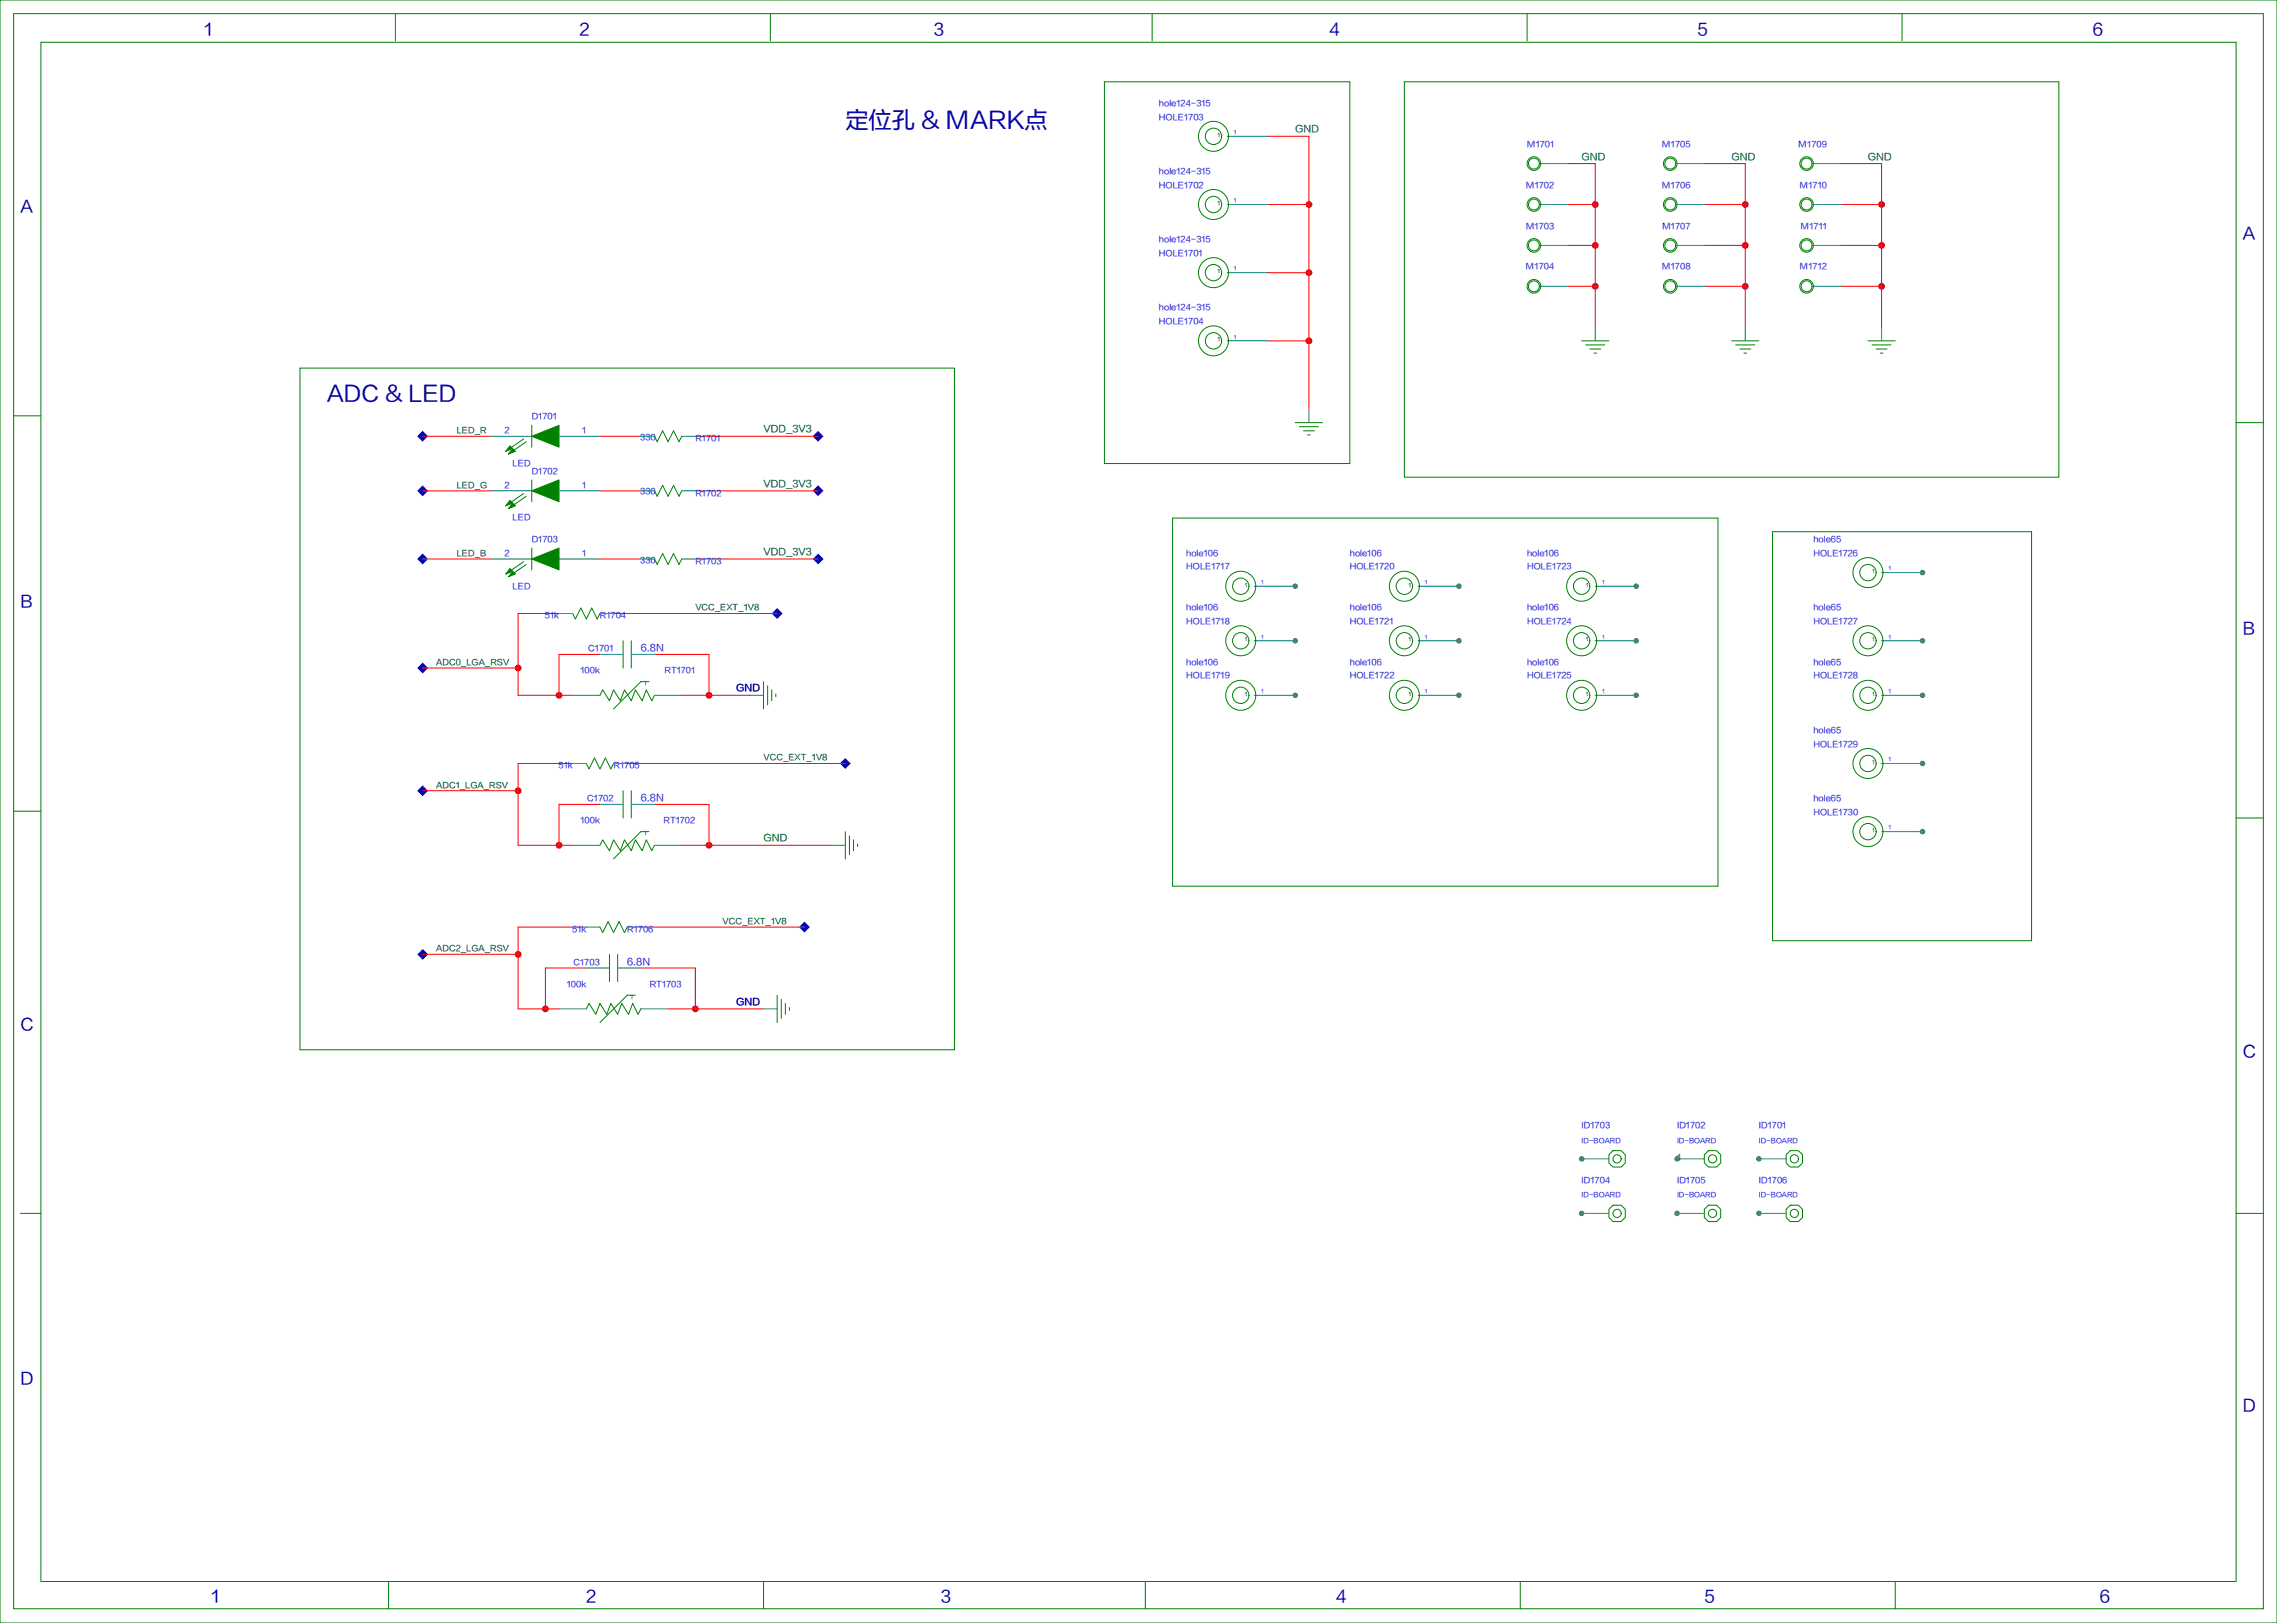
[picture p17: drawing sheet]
<svg xmlns="http://www.w3.org/2000/svg" width="589mm" height="420mm" viewBox="0 0 589 420" stroke-linecap="round" stroke-linejoin="round" font-family="sans-serif">
<defs><g id="words">
<text font-size="6" fill="#000080" x="218.7" y="33">定位孔 &amp; MARK点</text>
<text font-size="5.6" fill="#000080" x="84.7" y="103.6">ADC &amp; LED</text>
<g font-size="4.2" fill="#000080">
<text x="52.9" y="8.9">1</text>
<text x="149.9" y="8.9">2</text>
<text x="241.7" y="8.9">3</text>
<text x="344" y="8.9">4</text>
<text x="439.2" y="8.9">5</text>
<text x="541.5" y="8.9">6</text>
<text x="5.3" y="54.8">A</text>
<text x="580.3" y="61.8">A</text>
<text x="5.3" y="157.1">B</text>
<text x="580.3" y="164.2">B</text>
<text x="5.3" y="266.5">C</text>
<text x="580.3" y="273.5">C</text>
<text x="5.3" y="358.2">D</text>
<text x="580.3" y="365.2">D</text>
<text x="54.7" y="414.6">1</text>
<text x="151.7" y="414.6">2</text>
<text x="243.4" y="414.6">3</text>
<text x="345.7" y="414.6">4</text>
<text x="441" y="414.6">5</text>
<text x="543.3" y="414.6">6</text>
</g>
<g font-size="2.5">
<text x="335.1" y="34.2">GND</text>
<text x="409.2" y="41.3">GND</text>
<text x="448" y="41.3">GND</text>
<text x="483.3" y="41.3">GND</text>
<text x="197.6" y="111.8">VDD_3V3</text>
<text x="197.6" y="126">VDD_3V3</text>
<text x="197.6" y="143.6">VDD_3V3</text>
<text x="190.5" y="178.9">GND</text>
<text x="197.6" y="217.7">GND</text>
</g>
<g font-size="2.5" fill="#00f">
<text x="165.8" y="168.5">6.8N</text>
<text x="165.8" y="207.3">6.8N</text>
<text x="162.3" y="249.6">6.8N</text>
<text x="190.5" y="260">GND</text>
</g>
<g font-size="2.1" fill="#00f">
<text x="299.9" y="27.4">hole124-315</text>
<text x="299.9" y="30.9">HOLE1703</text>
<text x="395.1" y="38">M1701</text>
<text x="430.1" y="38">M1705</text>
<text x="465.4" y="38">M1709</text>
<text x="299.9" y="45">hole124-315</text>
<text x="299.9" y="48.6">HOLE1702</text>
<text x="394.8" y="48.6">M1702</text>
<text x="430.1" y="48.6">M1706</text>
<text x="465.7" y="48.6">M1710</text>
<text x="394.8" y="59.1">M1703</text>
<text x="430.1" y="59.1">M1707</text>
<text x="466" y="59.1">M1711</text>
<text x="299.9" y="62.7">hole124-315</text>
<text x="299.9" y="66.2">HOLE1701</text>
<text x="394.8" y="69.7">M1704</text>
<text x="430.1" y="69.7">M1708</text>
<text x="465.7" y="69.7">M1712</text>
<text x="299.9" y="83.8">HOLE1704</text>
<text x="299.9" y="80.3">hole124-315</text>
<text x="130.5" y="112.1">2</text>
<text x="137.6" y="108.5">D1701</text>
<text x="150.6" y="112.1">1</text>
<text x="165.7" y="113.8">330</text>
<text x="179.9" y="114.2">R1701</text>
<text x="132.6" y="120.5">LED</text>
<text x="137.6" y="122.6">D1702</text>
<text x="130.5" y="126.2">2</text>
<text x="150.6" y="126.2">1</text>
<text x="165.7" y="127.9">330</text>
<text x="179.9" y="128.3">R1702</text>
<text x="132.6" y="134.6">LED</text>
<text x="130.5" y="143.8">2</text>
<text x="137.6" y="140.3">D1703</text>
<text x="150.6" y="143.8">1</text>
<text x="306.9" y="143.8">hole106</text>
<text x="349.2" y="143.8">hole106</text>
<text x="395.1" y="143.8">hole106</text>
<text x="469.2" y="143.8">HOLE1726</text>
<text x="469.2" y="140.3">hole65</text>
<text x="165.7" y="145.6">330</text>
<text x="179.9" y="145.9">R1703</text>
<text x="306.9" y="147.3">HOLE1717</text>
<text x="349.2" y="147.3">HOLE1720</text>
<text x="395.1" y="147.3">HOLE1723</text>
<text x="132.6" y="152.3">LED</text>
<text x="141" y="160">51k</text>
<text x="155.2" y="160">R1704</text>
<text x="306.9" y="161.5">HOLE1718</text>
<text x="306.9" y="157.9">hole106</text>
<text x="349.2" y="161.5">HOLE1721</text>
<text x="349.2" y="157.9">hole106</text>
<text x="395.1" y="161.5">HOLE1724</text>
<text x="395.1" y="157.9">hole106</text>
<text x="469.2" y="161.5">HOLE1727</text>
<text x="469.2" y="157.9">hole65</text>
<text x="152.2" y="168.5">C1701</text>
<text x="306.9" y="172">hole106</text>
<text x="349.2" y="172">hole106</text>
<text x="395.1" y="172">hole106</text>
<text x="469.2" y="172">hole65</text>
<text x="150.2" y="174.2">100k</text>
<text x="171.9" y="174.2">RT1701</text>
<text x="306.9" y="175.6">HOLE1719</text>
<text x="349.2" y="175.6">HOLE1722</text>
<text x="395.1" y="175.6">HOLE1725</text>
<text x="469.2" y="175.6">HOLE1728</text>
<text x="469.2" y="189.7">hole65</text>
<text x="469.2" y="193.2">HOLE1729</text>
<text x="144.5" y="198.8">51k</text>
<text x="158.7" y="198.8">R1705</text>
<text x="152" y="207.3">C1702</text>
<text x="469.2" y="207.3">hole65</text>
<text x="150.2" y="213">100k</text>
<text x="171.7" y="213">RT1702</text>
<text x="469.2" y="210.8">HOLE1730</text>
<text x="148" y="241.2">51k</text>
<text x="162.3" y="241.2">R1706</text>
<text x="148.4" y="249.6">C1703</text>
<text x="146.7" y="255.3">100k</text>
<text x="168.1" y="255.3">RT1703</text>
<text x="409.2" y="292">ID1703</text>
<text x="433.9" y="292">ID1702</text>
<text x="455.1" y="292">ID1701</text>
<text x="433.9" y="300.1">1</text>
<text x="409.2" y="306.1">ID1704</text>
<text x="433.9" y="306.1">ID1705</text>
<text x="455.1" y="306.1">ID1706</text>
</g>
<g font-size="2.1">
<text x="118.2" y="112.1">LED_R</text>
<text x="118.2" y="126.2">LED_G</text>
<text x="118.2" y="143.8">LED_B</text>
<text x="179.9" y="157.9">VCC_EXT_1V8</text>
<text x="112.9" y="172">ADC0_LGA_RSV</text>
<text x="197.6" y="196.7">VCC_EXT_1V8</text>
<text x="112.9" y="203.8">ADC1_LGA_RSV</text>
<text x="187" y="239.1">VCC_EXT_1V8</text>
<text x="112.9" y="246.1">ADC2_LGA_RSV</text>
</g>
<g font-size="1.8" fill="#00f">
<text x="409.2" y="295.7">ID-BOARD</text>
<text x="433.9" y="295.7">ID-BOARD</text>
<text x="455.1" y="295.7">ID-BOARD</text>
<text x="409.2" y="309.8">ID-BOARD</text>
<text x="433.9" y="309.8">ID-BOARD</text>
<text x="455.1" y="309.8">ID-BOARD</text>
</g>
<g font-size="1.4">
<text x="315" y="35.4">1</text>
<text x="315" y="53.1">1</text>
<text x="315" y="70.7">1</text>
<text x="315" y="88.3">1</text>
<text x="484.4" y="148.3">1</text>
<text x="322.1" y="151.8">1</text>
<text x="364.4" y="151.8">1</text>
<text x="410.3" y="151.8">1</text>
<text x="322.1" y="165.9">1</text>
<text x="364.4" y="165.9">1</text>
<text x="410.3" y="165.9">1</text>
<text x="484.4" y="165.9">1</text>
<text x="322.1" y="180.1">1</text>
<text x="364.4" y="180.1">1</text>
<text x="410.3" y="180.1">1</text>
<text x="484.4" y="180.1">1</text>
<text x="484.4" y="197.7">1</text>
<text x="484.4" y="215.3">1</text>
</g>
<g font-size="1.4" fill="#00f">
<text x="319.3" y="34.7">1</text>
<text x="319.3" y="52.3">1</text>
<text x="319.3" y="70">1</text>
<text x="319.3" y="87.6">1</text>
<text x="488.6" y="147.6">1</text>
<text x="326.3" y="151.1">1</text>
<text x="368.7" y="151.1">1</text>
<text x="414.5" y="151.1">1</text>
<text x="326.3" y="165.2">1</text>
<text x="368.7" y="165.2">1</text>
<text x="414.5" y="165.2">1</text>
<text x="488.6" y="165.2">1</text>
<text x="326.3" y="179.3">1</text>
<text x="368.7" y="179.3">1</text>
<text x="414.5" y="179.3">1</text>
<text x="488.6" y="179.3">1</text>
<text x="488.6" y="197">1</text>
<text x="488.6" y="214.6">1</text>
</g>
<g font-size="1.4" fill="#000080">
<text x="166.6" y="177.2">T</text>
<text x="166.6" y="216">T</text>
<text x="163.1" y="258.4">T</text>
</g>
</g></defs>
<path d="M0 0h589.1v420h-589.1z" fill="#fff" stroke="#008000" stroke-width=".26"/>
<g fill="#c00">
<circle cx="134.1" cy="172.9" r=".88"/>
<circle cx="144.6" cy="179.9" r=".88"/>
<circle cx="183.4" cy="179.9" r=".88"/>
<circle cx="134.1" cy="204.6" r=".88"/>
<circle cx="144.6" cy="218.7" r=".88"/>
<circle cx="134.1" cy="246.9" r=".88"/>
<circle cx="141.1" cy="261.1" r=".88"/>
<circle cx="179.9" cy="261.1" r=".88"/>
<circle cx="183.4" cy="218.7" r=".88"/>
<circle cx="338.7" cy="52.9" r=".88"/>
<circle cx="338.7" cy="70.6" r=".88"/>
<circle cx="338.7" cy="88.2" r=".88"/>
<circle cx="486.8" cy="74.1" r=".88"/>
<circle cx="486.8" cy="63.5" r=".88"/>
<circle cx="486.8" cy="52.9" r=".88"/>
<circle cx="451.6" cy="52.9" r=".88"/>
<circle cx="451.6" cy="63.5" r=".88"/>
<circle cx="451.6" cy="74.1" r=".88"/>
<circle cx="412.7" cy="52.9" r=".88"/>
<circle cx="412.7" cy="63.5" r=".88"/>
<circle cx="412.7" cy="74.1" r=".88"/>
</g>
<g fill="#00f">
<path d="M211.7 111.5l1.4 1.4-1.4 1.4-1.4-1.4z"/>
<path d="M210.3 127l1.4-1.4 1.4 1.4-1.4 1.4z"/>
<path d="M211.7 143.2l1.4 1.4-1.4 1.5-1.4-1.5z"/>
<path d="M201.1 157.3l1.4 1.5-1.4 1.4-1.4-1.4z"/>
<path d="M109.4 125.6l1.4 1.4-1.4 1.4-1.5-1.4z"/>
<path d="M109.4 143.2l1.4 1.4-1.4 1.5-1.5-1.5z"/>
<path d="M109.4 111.5l1.4 1.4-1.4 1.4-1.5-1.4z"/>
<path d="M208.1 238.5l1.4 1.4-1.4 1.4-1.4-1.4z"/>
<path d="M109.4 171.4l1.4 1.5-1.4 1.4-1.5-1.4z"/>
<path d="M218.7 196.1l1.4 1.5-1.4 1.4-1.4-1.4z"/>
<path d="M109.4 203.2l1.4 1.4-1.4 1.4-1.5-1.4z"/>
<path d="M109.4 245.5l1.4 1.4-1.4 1.5-1.5-1.5z"/>
</g>
<g fill="#4f4f4f">
<circle cx="455.1" cy="299.9" r=".71"/>
<circle cx="433.9" cy="299.9" r=".71"/>
<circle cx="409.2" cy="299.9" r=".71"/>
<circle cx="335.1" cy="151.7" r=".71"/>
<circle cx="335.1" cy="165.8" r=".71"/>
<circle cx="335.1" cy="179.9" r=".71"/>
<circle cx="377.5" cy="151.7" r=".71"/>
<circle cx="377.5" cy="165.8" r=".71"/>
<circle cx="377.5" cy="179.9" r=".71"/>
<circle cx="423.3" cy="151.7" r=".71"/>
<circle cx="423.3" cy="165.8" r=".71"/>
<circle cx="423.3" cy="179.9" r=".71"/>
<circle cx="497.4" cy="148.2" r=".71"/>
<circle cx="497.4" cy="165.8" r=".71"/>
<circle cx="497.4" cy="179.9" r=".71"/>
<circle cx="497.4" cy="197.6" r=".71"/>
<circle cx="497.4" cy="215.2" r=".71"/>
<circle cx="409.2" cy="314" r=".71"/>
<circle cx="433.9" cy="314" r=".71"/>
<circle cx="455.1" cy="314" r=".71"/>
</g>
<g fill="none" stroke="#f00" stroke-width=".26">
<path d="M328.1 35.3h10.6v70.5M328.1 52.9h10.6M405.7 52.9h7M405.7 42.3h7v42.4M441 52.9h10.6M441 42.3h10.6v42.4M476.2 52.9h10.6M476.2 42.3h10.6v42.4M328.1 70.6h10.6M405.7 74.1h7M405.7 63.5h7M441 74.1h10.6"/>
<path d="M441 63.5h10.6M476.2 74.1h10.6M476.2 63.5h10.6M328.1 88.2h10.6M109.4 112.9h17.6M155.2 112.9h10.6M179.9 112.9h31.8M109.4 127h17.6M155.2 127h10.6M179.9 127h31.8M109.4 144.6h17.6M144.6 158.8h-10.5v21.1h14.1"/>
<path d="M155.2 144.6h10.6M158.7 158.8h42.4M179.9 144.6h31.8M109.4 172.9h24.7M155.2 169.3h-10.6v10.6M169.3 169.3h14.1v10.6M176.4 179.9h17.6M148.2 197.6h-14.1v21.1h14.1M162.3 197.6h56.4M109.4 204.6h24.7M155.2 208.1h-10.6v10.6M169.3 208.1h14.1v10.6"/>
<path d="M176.4 218.7h38.8M151.7 239.9h-17.6v21.2h10.5M165.8 239.9h42.3M109.4 246.9h24.7M151.7 250.5h-10.6v10.6M165.8 250.5h14.1v10.6M172.9 261.1h24.7"/>
</g>
<path d="M137.6 110.1v5.6" fill="none" stroke="#008000" stroke-width=".26"/>
<path d="M137.6 112.9l7-2.8v5.6z" fill="#008200" stroke="#008000" stroke-width=".26"/>
<path d="M135.5 113.6l-4.6 3.2" fill="none" stroke="#008000" stroke-width=".26"/>
<path d="M131.9 115.4l.7 .7-1.7 .7z" fill="#008200" stroke="#008000" stroke-width=".26"/>
<path d="M136.2 114.3l-4.6 3.2" fill="none" stroke="#008000" stroke-width=".26"/>
<path d="M132.6 116.1l.7 .7-1.7 .7z" fill="#008200" stroke="#008000" stroke-width=".26"/>
<path d="M127 112.9h10.6M144.6 112.9h10.6M165.8 112.9h3.5M176.4 112.9h3.5" fill="none" stroke="#008080" stroke-width=".26"/>
<path d="M169.3 112.9l.7 1.4 1.4-2.8 1.5 2.8 1.4-2.8 1.4 2.8 .7-1.4M137.6 124.2v5.6" fill="none" stroke="#008000" stroke-width=".26"/>
<path d="M137.6 127l7-2.8v5.6z" fill="#008200" stroke="#008000" stroke-width=".26"/>
<path d="M135.5 127.7l-4.6 3.2" fill="none" stroke="#008000" stroke-width=".26"/>
<path d="M131.9 129.5l.7 .7-1.7 .7z" fill="#008200" stroke="#008000" stroke-width=".26"/>
<path d="M136.2 128.4l-4.6 3.2" fill="none" stroke="#008000" stroke-width=".26"/>
<path d="M132.6 130.2l.7 .7-1.7 .7z" fill="#008200" stroke="#008000" stroke-width=".26"/>
<path d="M127 127h10.6M144.6 127h10.6M165.8 127h3.5M176.4 127h3.5M194 179.9h3.6" fill="none" stroke="#008080" stroke-width=".26"/>
<path d="M169.3 127l.7 1.4 1.4-2.8 1.5 2.8 1.4-2.8 1.4 2.8 .7-1.4M137.6 141.8v5.7M197.6 176.4v7M198.6 177.4v5M199.7 178.5v2.8M200.7 179.6v.7" fill="none" stroke="#008000" stroke-width=".26"/>
<path d="M137.6 144.6l7-2.8v5.7z" fill="#008200" stroke="#008000" stroke-width=".26"/>
<path d="M135.5 145.3l-4.6 3.2" fill="none" stroke="#008000" stroke-width=".26"/>
<path d="M131.9 147.1l.7 .7-1.7 .7z" fill="#008200" stroke="#008000" stroke-width=".26"/>
<path d="M136.2 146.1l-4.6 3.1" fill="none" stroke="#008000" stroke-width=".26"/>
<path d="M132.6 147.8l.7 .7-1.7 .7z" fill="#008200" stroke="#008000" stroke-width=".26"/>
<g fill="none" stroke="#008080" stroke-width=".26">
<path d="M317.5 35.3h10.6M317.5 52.9h10.6M398.6 52.9h7.1M398.6 42.3h7.1M433.9 52.9h7.1M433.9 42.3h7.1M469.2 52.9h7M469.2 42.3h7M317.5 70.6h10.6M398.6 63.5h7.1M398.6 74.1h7.1M433.9 63.5h7.1"/>
<path d="M433.9 74.1h7.1M469.2 63.5h7M469.2 74.1h7M317.5 88.2h10.6M412.7 84.7v3.5M451.6 84.7v3.5M486.8 84.7v3.5M338.7 105.8v3.6M127 144.6h10.6M144.6 144.6h10.6M144.6 158.8h3.6M155.2 158.8h3.5"/>
<path d="M165.8 144.6h3.5M176.4 144.6h3.5M324.6 151.7h10.5M366.9 151.7h10.6M412.7 151.7h10.6M486.8 148.2h10.6M148.2 179.9h7M155.2 169.3h6M163.3 169.3h6M169.3 179.9h7.1M324.6 179.9h10.5M324.6 165.8h10.5"/>
<path d="M366.9 179.9h10.6M366.9 165.8h10.6M412.7 179.9h10.6M412.7 165.8h10.6M486.8 179.9h10.6M486.8 165.8h10.6M148.2 197.6h3.5M158.7 197.6h3.6M486.8 197.6h10.6M148.2 218.7h7M155.2 208.1h6M163.3 208.1h6"/>
<path d="M169.3 218.7h7.1M215.2 218.7h3.5M486.8 215.2h10.6M151.7 239.9h3.5M162.3 239.9h3.5M151.7 250.5h6M159.8 250.5h6M144.6 261.1h7.1M165.8 261.1h7.1M197.6 261.1h3.5M409.2 299.9h7.1M433.9 299.9h7.1"/>
<path d="M455.1 299.9h7M409.2 314h7.1M433.9 314h7.1M455.1 314h7"/>
</g>
<g fill="none" stroke="#008000" stroke-width=".26">
<path d="M3.5 3.5h582.1v412.8h-582.1zM10.6 10.9h568v398.3h-568zM102.3 3.5v7.1M199.3 3.5v7.1M298.1 3.5v7.1M395.1 3.5v7.1M492.1 3.5v7.1M285.8 21.2h63.4v98.7h-63.4zM363.4 21.2h169.3v102.3h-169.3zM77.6 95.2h169.3v176.4h-169.3zM409.2 88.2h7.1M410.3 89.3h4.9"/>
<path d="M411.3 90.3h2.9M412.4 91.4h.7M448 88.2h7.1M449.1 89.3h4.9M450.1 90.3h2.9M451.2 91.4h.7M483.3 88.2h7.1M484.4 89.3h4.9M485.4 90.3h2.8M486.5 91.4h.7M3.5 107.6h7.1M335.1 109.4h7.1"/>
<path d="M336.2 110.4h4.9M337.3 111.5h2.8M338.3 112.5h.7M578.6 109.4h7M303.4 134.1h141.1v95.2h-141.1zM458.6 137.6h67v105.8h-67zM148.2 158.8l.7 1.4 1.4-2.9 1.4 2.9 1.4-2.9 1.4 2.9 .7-1.4M169.3 144.6l.7 1.5 1.4-2.9 1.5 2.9 1.4-2.9 1.4 2.9 .7-1.5M155.2 179.9l.7-1.4 1.8 2.8 1-2.8 1.8 2.8 1.1-2.8 1.7 2.8 1.1-2.8 1.8 2.8 1-2.8 1.4 2.8 .7-1.4M161.2 165.8v7.1M163.3 165.8v7.1M167.9 176.4h-2.1l-7.1 7"/>
<path d="M151.7 197.6l.7 1.4 1.4-2.9 1.4 2.9 1.4-2.9 1.4 2.9 .7-1.4M3.5 209.9h7.1M155.2 218.7l.7-1.4 1.8 2.8 1-2.8 1.8 2.8 1.1-2.8 1.7 2.8 1.1-2.8 1.8 2.8 1-2.8 1.4 2.8 .7-1.4M161.2 204.6v7.1M163.3 204.6v7.1M167.9 215.2h-2.1l-7.1 7M218.7 215.2v7M219.8 216.3v4.9M220.8 217.3v2.8M221.9 218.4v.7M578.6 211.7h7M155.2 239.9l.7 1.4 1.4-2.8 1.4 2.8 1.5-2.8 1.4 2.8 .7-1.4"/>
<path d="M157.7 246.9v7.1M159.8 246.9v7.1M164.4 257.5h-2.1l-7.1 7.1M201.1 257.5v7.1M202.1 258.6v4.9M203.2 259.6v2.9M151.7 261.1l.7-1.5 1.8 2.9 1-2.9 1.8 2.9 1-2.9 1.8 2.9 1.1-2.9 1.7 2.9 1.1-2.9 1.4 2.9 .7-1.4M204.3 260.7v.7M416.3 298.8l1-1.1h2.2l1 1.1v2.1l-1 1.1h-2.2l-1-1.1zM441 298.8l1-1.1h2.1l1.1 1.1v2.1l-1.1 1.1h-2.1l-1-1.1zM462.1 298.8l1.1-1.1h2.1l1.1 1.1v2.1l-1.1 1.1h-2.1l-1.1-1.1zM5.3 314h5.3"/>
<path d="M416.3 312.9l1-1h2.2l1 1v2.1l-1 1.1h-2.2l-1-1.1zM442 311.9h2.1l1.1 1v2.1l-1.1 1.1h-2.1l-1-1.1v-2.1zM462.1 312.9l1.1-1h2.1l1.1 1v2.1l-1.1 1.1h-2.1l-1.1-1.1zM578.6 314h7M100.5 409.2v7.1M197.6 409.2v7.1M296.3 409.2v7.1M393.3 409.2v7.1M490.4 409.2v7.1"/>
<circle cx="314" cy="35.3" r="3.9"/>
<circle cx="314" cy="35.3" r="2.12"/>
<circle cx="314" cy="52.9" r="3.9"/>
<circle cx="314" cy="52.9" r="2.12"/>
<circle cx="396.9" cy="42.3" r="1.76"/>
<circle cx="396.9" cy="52.9" r="1.76"/>
<circle cx="396.9" cy="52.9" r="1.41"/>
<circle cx="396.9" cy="42.3" r="1.41"/>
<circle cx="432.2" cy="52.9" r="1.76"/>
<circle cx="432.2" cy="42.3" r="1.76"/>
<circle cx="432.2" cy="52.9" r="1.41"/>
<circle cx="432.2" cy="42.3" r="1.41"/>
<circle cx="467.4" cy="42.3" r="1.76"/>
<circle cx="467.4" cy="52.9" r="1.76"/>
<circle cx="467.4" cy="52.9" r="1.41"/>
<circle cx="467.4" cy="42.3" r="1.41"/>
<circle cx="314" cy="70.6" r="3.9"/>
<circle cx="314" cy="70.6" r="2.12"/>
<circle cx="396.9" cy="63.5" r="1.76"/>
<circle cx="396.9" cy="74.1" r="1.76"/>
<circle cx="396.9" cy="74.1" r="1.41"/>
<circle cx="396.9" cy="63.5" r="1.41"/>
<circle cx="432.2" cy="63.5" r="1.76"/>
<circle cx="432.2" cy="74.1" r="1.76"/>
<circle cx="432.2" cy="74.1" r="1.41"/>
<circle cx="432.2" cy="63.5" r="1.41"/>
<circle cx="467.4" cy="63.5" r="1.76"/>
<circle cx="467.4" cy="74.1" r="1.76"/>
<circle cx="467.4" cy="63.5" r="1.41"/>
<circle cx="467.4" cy="74.1" r="1.41"/>
<circle cx="314" cy="88.2" r="3.9"/>
<circle cx="314" cy="88.2" r="2.12"/>
<circle cx="321" cy="151.7" r="3.9"/>
<circle cx="321" cy="151.7" r="2.12"/>
<circle cx="363.4" cy="151.7" r="3.9"/>
<circle cx="363.4" cy="151.7" r="2.12"/>
<circle cx="409.2" cy="151.7" r="3.9"/>
<circle cx="409.2" cy="151.7" r="2.12"/>
<circle cx="483.3" cy="148.2" r="3.9"/>
<circle cx="483.3" cy="148.2" r="2.12"/>
<circle cx="321" cy="165.8" r="3.9"/>
<circle cx="321" cy="179.9" r="3.9"/>
<circle cx="321" cy="165.8" r="2.12"/>
<circle cx="321" cy="179.9" r="2.12"/>
<circle cx="363.4" cy="165.8" r="3.9"/>
<circle cx="363.4" cy="179.9" r="3.9"/>
<circle cx="363.4" cy="165.8" r="2.12"/>
<circle cx="363.4" cy="179.9" r="2.12"/>
<circle cx="409.2" cy="179.9" r="3.9"/>
<circle cx="409.2" cy="165.8" r="3.9"/>
<circle cx="409.2" cy="165.8" r="2.12"/>
<circle cx="409.2" cy="179.9" r="2.12"/>
<circle cx="483.3" cy="165.8" r="3.9"/>
<circle cx="483.3" cy="179.9" r="3.9"/>
<circle cx="483.3" cy="165.8" r="2.12"/>
<circle cx="483.3" cy="179.9" r="2.12"/>
<circle cx="483.3" cy="197.6" r="3.9"/>
<circle cx="483.3" cy="197.6" r="2.12"/>
<circle cx="483.3" cy="215.2" r="3.9"/>
<circle cx="483.3" cy="215.2" r="2.12"/>
<circle cx="418.4" cy="299.9" r="1.06"/>
<circle cx="443.1" cy="299.9" r="1.06"/>
<circle cx="464.3" cy="299.9" r="1.06"/>
<circle cx="418.4" cy="314" r="1.06"/>
<circle cx="443.1" cy="314" r="1.06"/>
<circle cx="464.3" cy="314" r="1.06"/>
</g>
<use href="#words"/>
</svg>
